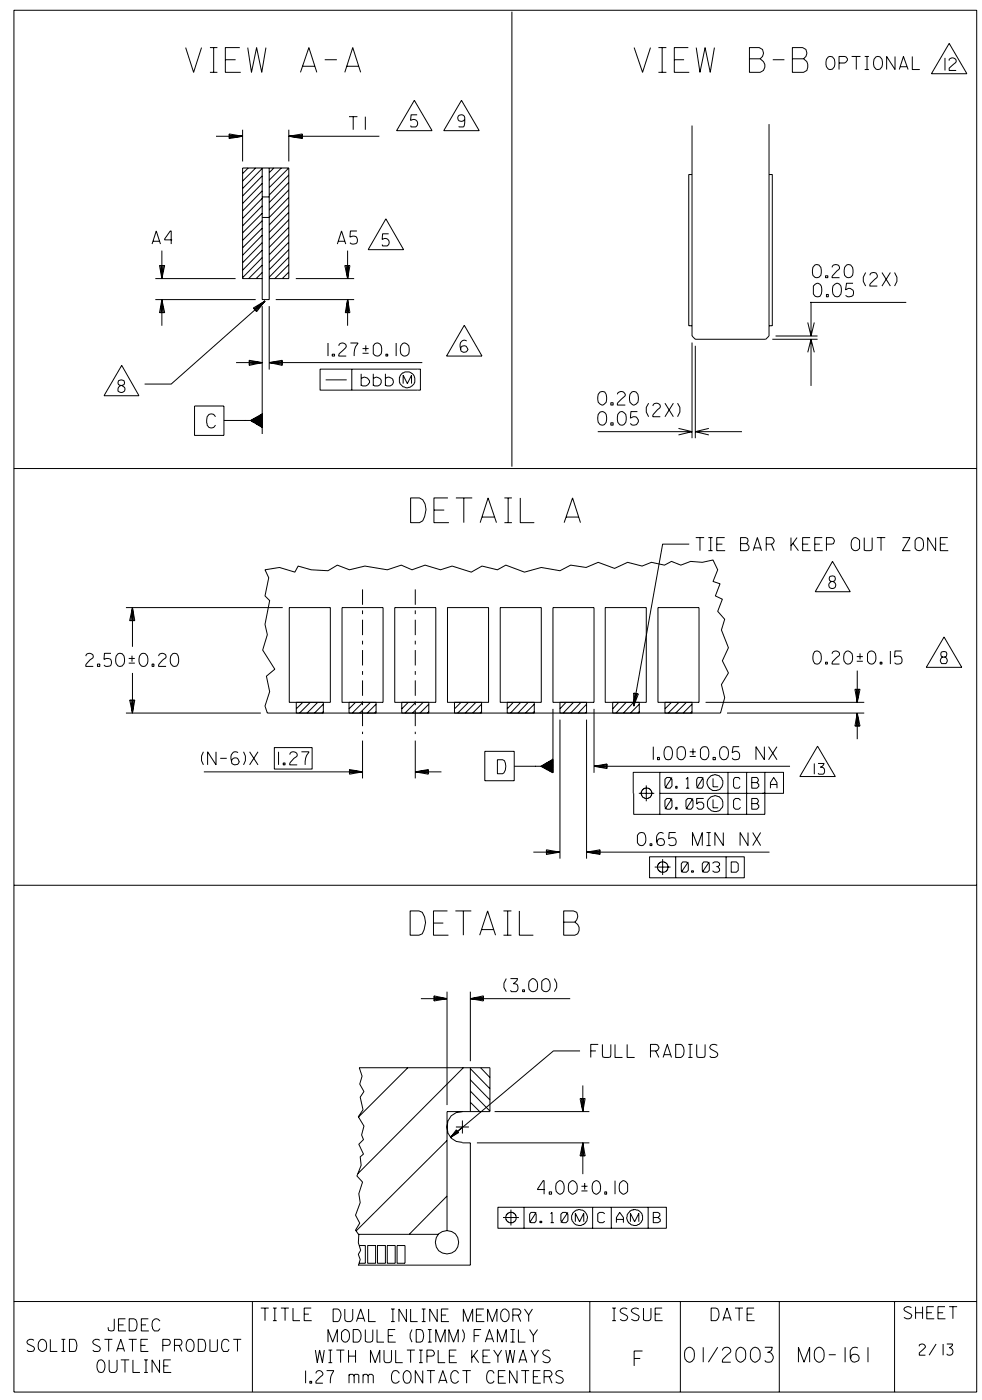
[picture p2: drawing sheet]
<svg xmlns="http://www.w3.org/2000/svg" width="178mm" height="254mm" viewBox="0 0 178 254" stroke-linecap="round" stroke-linejoin="round" font-family="sans-serif">
<g fill="none" stroke="#000" stroke-width=".18">
<path d="M2.5 1.9h174.7v250.7h-174.7zM33.7 8.6l1.4 4.5 1.5-4.5M38.1 13.1h1.3M38.1 8.6h1.3M38.8 8.6v4.5M40.9 10.8h1.8M43.5 8.6h-2.6v4.5h2.8M44.9 8.6l.7 4.5 1-4.5 .9 4.5 .7-4.5M54.5 13.1l1.5-4.5 1.5 4.5M54.8 12h2.3M58.9 10.8h2.2M62.6 13.1l1.4-4.5 1.4 4.5"/>
<path d="M62.9 12h2.2M75.2 18.2l3.2 5.5h-6.4zM83.7 18.2l3.2 5.5h-6.4zM92.9 2.1v82.6M115 8.6l1.6 4.5 1.4-4.5M119.5 13.1h1.4M119.5 8.6h1.4M120.1 8.6v4.5M122.3 10.8h1.8M124.9 8.6h-2.6v4.5h2.7M126.3 8.6l.7 4.5 .9-4.5 .9 4.5 .8-4.5M136 10.7h1.9a1.38 1.38 0 0 1 .6 2.1l-.6 .3h-1.9v-4.5h1.7l.6 .4a1.23 1.23 0 0 1-.4 1.7"/>
<path d="M140.2 10.8h2.1M143.7 10.7h2.1a1.54 1.54 0 0 1 .6 2.1l-.6 .3h-2.1v-4.5h1.9l.6 .4a1.23 1.23 0 0 1-.4 1.7M150.3 10.3l.4-.1a1.1 1.1 0 0 1 .8 1.5l-.1 .4-.4 .4-.5 .1a1.43 1.43 0 0 1-.2-2.3zM152.2 11.4h1l.5-.5v-.2l-.2-.4-.3-.1h-1v2.4M154.5 10.2h1.6M155.3 10.2v2.4M156.9 10.2h.7M156.9 12.6h.7M157.3 10.2v2.4M158.9 10.3l.4-.1a1.1 1.1 0 0 1 .8 1.5l-.1 .4-.3 .4-.5 .1a1.43 1.43 0 0 1-.3-2.3zM162.4 10.2v2.4l-1.5-2.4v2.4M163.1 12.6l.8-2.4 .8 2.4"/>
<path d="M163.3 12.1h1.2M165.5 10.2v2.4h1.4M171.4 10.5v2.3M172.2 7.9l3.2 5.5h-6.4zM172.2 11a.6 .6 0 0 1 .9-.4l.3 .2 .1 .4-1.3 1.2v.4h1.3M39.2 24.7h4.8M41.6 24.3l2.4 .4-2.4 .4zM41.6 24.6l2.4 .1M44 23.5v5.8M44 24.7l-2.4 .3M45 30.5l-1 1M46.4 30.5l-2.4 2.4"/>
<path d="M47.6 35.7h1.2M47.6 30.5v23.9h1.2v-23.9M47.6 30.6l-3.6 3.6M47.6 31.9l-3.6 3.7M47.6 33.3l-3.6 3.6M47.6 34.6l-3.6 3.7M47.6 36l-3.6 3.6M47.6 37.3l-3.6 3.7M47.6 38.7l-3.6 3.5M49.7 30.5l-.9 .8M51 30.5l-2.2 2.2M52.4 35.8l-3.6 3.7h-1.2"/>
<path d="M52.4 30.5h-8.4v20h3.6M52.4 23.5v5.8M52.4 30.5v20h-3.6M52.4 30.5l-3.6 3.5M52.4 31.8l-3.6 3.6M52.4 33.1l-3.6 3.6M52.4 34.5l-3.6 3.6M52.4 37.2l-3.6 3.6M52.4 38.5l-3.6 3.7M52.4 39.9l-3.6 3.6M52.4 24.7h16.4M52.4 24.7l2.4-.4v.8z"/>
<path d="M52.4 24.7l2.4 .3M54.8 24.6l-2.4 .1M63.3 21.2h1.5M64.1 21.2v2.3M66.3 21.2v2.3M70 39.7l3.2 5.6h-6.4zM75.7 20.8h-1.1l-.1 1a.78 .78 0 0 1 1.3 .5l-.1 .5-.3 .2h-.8l-.1-.2M84.3 21.7a.65 .65 0 0 1-1 .2 .65 .65 0 0 1 0-1 .68 .68 0 0 1 1 .4v1l-.2 .6h-.9M125.5 31.7h-.5v27.4h.5M139.5 31.7h.6v27.4h-.6M139.5 22.5v38.5l-.6 .6h-12.8l-.6-.6v-38.2M27.6 44.3l.7-2.4 .8 2.4"/>
<path d="M27.8 43.8h1.1M28.2 54.4h18.2M28.2 50.5h14.5M28.9 48.2h1l-.5 2.3zM29.2 48.2l.2 2.3M29.4 45.5v5M29.4 54.4v4.7M29.4 54.4l.5 2.3h-1zM29.4 54.4l.2 2.3M29.4 54.4l-.2 2.3M29.6 48.2l-.2 2.3M31.2 43.5h-1.3l1-1.6h.2v2.4"/>
<path d="M46 55.9l2.1-1.3-1.5 2zM47.6 55.5v23.2M47.6 40l-3.6 3.6M47.6 41.4l-3.6 3.6M47.6 42.7l-3.6 3.6M47.6 44l-3.6 3.7M47.6 45.4l-3.6 3.6M47.6 46.7l-3.6 3.7M47.6 48.1l-2.5 2.4M47.6 49.4l-1.1 1.1M48.1 54.6l-17 15.1h-4.9M48.1 54.6l-1.7 1.8"/>
<path d="M48.1 54.6l-1.9 1.6M48.1 54.6l-2 1.4M48.8 55.5v11.6M50 54.4h14.2M52.4 41.2l-3.6 3.7M52.4 42.6l-3.6 3.6M52.4 43.9l-3.6 3.7M52.4 45.3l-3.6 3.6M52.4 46.7l-3.6 3.6M52.4 48l-2.5 2.5M52.4 49.4l-1.2 1.1M53.7 50.5h10.5"/>
<path d="M61.2 44.3l.8-2.4 .7 2.4M61.4 43.8h1.2M62.6 48.2h.9l-.4 2.3zM62.8 48.2l.3 2.3M63.1 45.5v5M63.1 54.4v4.7M63.1 54.4l.4 2.3h-.9zM63.1 54.4l.1 2.3M63.1 54.4l-.3 2.3M63.2 48.2l-.1 2.3M64.8 41.9h-1.2l-.1 1.1 .5-.2a.76 .76 0 0 1 .8 1.1 .76 .76 0 0 1-1.3 .1M70.5 42.4h-1.1l-.1 1a.78 .78 0 0 1 1.3 .5l-.1 .5-.2 .2h-.9l-.1-.2"/>
<path d="M84.2 59l3.2 5.6h-6.4zM146.5 58.5l.6 2.5 .6-2.5M147 54.9h17.4M147.1 54.8v6.2M147.8 48.1l.4-.1a1.1 1.1 0 0 1 .8 1.4l-.1 .6a.82 .82 0 0 1-1.4 0 1.91 1.91 0 0 1 .3-1.9zM147.9 51.6l.5-.2a1.14 1.14 0 0 1 .7 1.4l-.1 .5-.3 .5h-.8l-.3-.5v-1.4zM149.8 50h.4v.4h-.4zM149.9 53.4h.4v.4h-.4zM150.9 48.5a.66 .66 0 0 1 .9-.5 .66 .66 0 0 1 .4 .9l-1.2 1.1-.1 .4h1.4M151.1 51.9l.4-.3 .5-.2a1.43 1.43 0 0 1 0 2.4h-.2a1.1 1.1 0 0 1-.8-1.4zM153.6 48.1l.4-.1a1.1 1.1 0 0 1 .8 1.4l-.1 .6a.82 .82 0 0 1-1.5 0 1.91 1.91 0 0 1 .4-1.9zM154.8 51.4h-1.2l-.2 1.2 .5-.3h.3l.6 .4a.79 .79 0 0 1-.7 1.1l-.7-.2"/>
<path d="M157 49.4l-.4 .9v.8l.4 .8M157.8 50a.67 .67 0 0 1 .9-.5 .67 .67 0 0 1 .4 .9l-1.2 1.1-.1 .4h1.4M160 49.4l1.5 2.5M161.5 49.4l-1.5 2.5M162.3 49.4l.4 .9v.8l-.4 .8M21.9 69.9a.81 .81 0 0 0-.5 1.1 .69 .69 0 0 0 .9 .1 .69 .69 0 0 0 .3-.8l-.5-.4a.57 .57 0 0 1-.7-.5l.1-.3a.67 .67 0 0 1 1.1 .3l-.1 .4-.4 .1M22.1 66.3l3.1 5.5h-6.3zM35.3 73.7h5.3v5.3h-5.3zM39.1 75.6l-.3-.4h-.9a1.77 1.77 0 0 0 0 2.4h.9l.3-.5M40.6 76.3h4.9M42.8 65.8h4.8M45.2 65.4l2.4 .4-2.4 .5z"/>
<path d="M45.2 65.6l2.4 .2M45.5 76.3l2.1 1.3M45.5 76.4l.3 .1M45.6 76.2l.4 .4M45.7 76.1l.8 .8M45.7 76.2l.5 .5M45.8 76.1l.8 .9M45.9 76.1l1 1M46 76l1.3 1.4M46 75.9l1.6 1.5M46.2 75.9l1.4 1.4M46.3 75.9l1.3 1.2"/>
<path d="M46.5 75.8l1.1 1.1M46.6 75.6l1 1M46.8 75.5l.8 .8M46.9 75.5l.7 .7M47.1 75.4l.5 .5M47.2 75.3l.4 .4M47.3 75.3l.3 .2M47.5 75.2l.1 .1M47.6 75.4l-.2-.2 .2 .2M47.6 75.8l-.5-.4 .5 .5M47.6 76l-.6-.6 .6 .7M47.6 76.4l-.9-.8 .9 .9"/>
<path d="M47.6 76.7l-1-1 1 1.1M47.6 77l-1.2-1.2 1.2 1.2M47.6 65.8l-2.4 .2M47.7 75.1l-2.2 1.2M48.8 65.8h27.8M48.8 65.8l2.4-.4v.9zM48.8 65.8l2.4 .2M51.2 65.6l-2.4 .2M58.1 67h18.2v3.8h-18.2zM59.1 68.9h3.8M59.5 62.2v2.4M60.3 64.3h.4v.3h-.4z"/>
<path d="M61.5 62.7a.66 .66 0 0 1 .8-.5 .66 .66 0 0 1 .4 .9l-1.2 1.1v.4h1.3M63.6 62.2h1.3a3.1 3.1 0 0 0-.7 2.4M63.8 67v3.8M65.5 68.7l.6-.3a.97 .97 0 0 1 .9 1l-.6 .6h-.6l-.3-.2M65.5 67.8v2.2M65.8 63.2h1.1M65.8 64.1h1.1M66.4 62.7v1.1M67.7 68.7a.83 .83 0 0 1 1.3 .1 .83 .83 0 0 1-.4 1.2h-.6l-.3-.2M67.7 67.8v2.2M68.1 62.3a.77 .77 0 0 1 1.1 .4 1.72 1.72 0 0 1-.4 1.8 .84 .84 0 0 1-1.1-.3v-1.5zM69.9 68.7a.83 .83 0 0 1 1.3 .1 .83 .83 0 0 1-.4 1.2h-.6l-.3-.2"/>
<path d="M69.9 67.8v2.2M70 64.3h.3v.3h-.3zM71.9 62.2v2.4M73.1 62.3l.2-.1a1.07 1.07 0 0 1 .9 1.5v.5a.82 .82 0 0 1-1.5 0 1.91 1.91 0 0 1 .4-1.9zM73.1 69.6v-1.5l.8 1.5 .8-1.5v1.5M84.7 61.9l-.4-.2a1.15 1.15 0 0 0-.9 1.1 1.15 1.15 0 0 0 .7 1.1l.5-.1 .3-.4a.72 .72 0 0 0-.5-.6 .72 .72 0 0 0-.8 .2v.4M108.4 78.3h17.1M108.9 71.1l.5-.1a1.14 1.14 0 0 1 .7 1.5 1 1 0 0 1-.9 1 1.1 1.1 0 0 1-.8-1.4l.1-.6zM108.9 74.8a.77 .77 0 0 1 1.1 .4 1.91 1.91 0 0 1-.4 1.8l-.4 .1a1.1 1.1 0 0 1-.8-1.4l.1-.5zM110.8 73.1h.4v.4h-.4zM110.8 76.7h.4v.4h-.4zM112 71.5a.7 .7 0 0 1 .8-.5 .7 .7 0 0 1 .6 .9l-1.3 1.2-.1 .4h1.4"/>
<path d="M112.4 74.8l.3-.1a1.07 1.07 0 0 1 .9 1.4l-.1 .5-.3 .4-.5 .1a1.53 1.53 0 0 1-.3-2.3zM114.6 71.1l.4-.1a1.1 1.1 0 0 1 .8 1.5 .97 .97 0 0 1-.9 1 1.53 1.53 0 0 1-.3-2.4zM115.6 74.7h-1.1l-.1 1.2 .5-.3h.3l.3 .1 .3 .5v.3l-.3 .5a.79 .79 0 0 1-1.1-.2M117.7 73.2l-.5 .7v.9l.5 .8M118.4 73.7a.66 .66 0 0 1 .8-.5 .66 .66 0 0 1 .5 .8l-1.2 1.2-.1 .4h1.4M120.6 73.2l1.6 2.4M122.2 73.2l-1.6 2.4M122.9 73.2l.4 .7v.9l-.4 .8M123.1 77.7l2.4 .6-2.4 .6M125.5 62.1v17.4M126.1 78.3h8.5M126.1 62.7v16.8"/>
<path d="M128.6 77.7l-2.5 .6 2.5 .6M140.1 61.6h8.2M140.7 61h7.6M146.5 63.9l.6-2.3 .6 2.3M147.1 61.6v8.4M2.5 85h174.7M74.5 90.3h1.6l.6 .4a3.3 3.3 0 0 1 0 3.8l-.6 .3h-1.6zM78.7 92.5h1.9M81.3 90.3h-2.6v4.5h2.7M82.7 90.3h3M84.1 90.3v4.5M87.1 94.8l1.4-4.5 1.6 4.5"/>
<path d="M87.4 93.8h2.2M91.5 90.3h1.4M91.5 94.8h1.4M92.2 90.3v4.5M94.4 90.3v4.5h2.5M102.3 94.8l1.6-4.5 1.4 4.5M102.7 93.8h2.3M125 98.7h-4.8l-5.2 29.4M126.2 97.5h1.5M127 97.5v2.4M128.5 97.5h.8M128.5 99.9h.8"/>
<path d="M128.9 97.5v2.4M130 98.7h1M131.5 97.5h-1.5v2.4h1.6M134.4 98.6h1.1a.68 .68 0 0 1 .4 .7 .68 .68 0 0 1-.4 .6h-1.1v-2.4h.9l.3 .2a.77 .77 0 0 1-.1 .9M136.6 99.9l.8-2.4 .8 2.4M136.8 99.4h1.2M139 98.7l1.2-.1 .2-.4-.2-.6-1.2-.1v2.4M139.9 98.7l.5 1.2M143.5 97.5v2.4M143.8 98.6l1.1 1.3M144.6 97.5l-1.1 1.6M145.6 98.7h1"/>
<path d="M147 97.5h-1.4v2.4h1.5M147.8 98.7h.9M149.2 97.5h-1.4v2.4h1.5M149.9 98.7l1.3-.1 .2-.6-.3-.4-1.2-.1v2.4M154.8 97.6l.5-.1 .6 .5v1.5a.82 .82 0 0 1-1.4 0 1.91 1.91 0 0 1 .3-1.9zM156.8 97.5v2.3l.3 .1 1-.1 .1-2.3M159.1 97.5h1.5M159.8 97.5v2.4M163.7 97.5h1.4l-1.4 2.4h1.5M166.4 97.6a.77 .77 0 0 1 1.1 .4 1.72 1.72 0 0 1-.4 1.8 .84 .84 0 0 1-1.1-.3v-1.5zM169.7 97.5v2.4l-1.4-2.4v2.4M170.6 98.7h.9"/>
<path d="M171.9 97.5h-1.3v2.4h1.4M15.6 119a.66 .66 0 0 1 .8-.5 .66 .66 0 0 1 .4 .9l-.5 .3-.7 .8v.4h1.3M20.1 118.5h-1.1l-.1 1.1a.84 .84 0 0 1 1.3 .5l-.1 .5a.92 .92 0 0 1-1.2 0M21.4 118.6l.4-.1a1.1 1.1 0 0 1 .8 1.5l-.1 .4-.3 .4-.5 .1a1.43 1.43 0 0 1-.3-2.3zM22.8 110.2h28.5M23.4 119.5h1.1M23.9 119v1.1M24 110.2v7.1M24 110.2l.5 2.4h-1zM24 110.2l.2 2.4M24 110.2l-.2 2.4M25.6 118.6l.5-.1a1.37 1.37 0 0 1 0 2.4h-.2a1.43 1.43 0 0 1-.3-2.3z"/>
<path d="M28.8 119a.66 .66 0 0 1 .8-.5 .66 .66 0 0 1 .4 .9l-.5 .3-.6 .8-.1 .4h1.3M31.3 118.6l.4-.1a1.14 1.14 0 0 1 .7 1.5l-.3 .8-.5 .1a1.43 1.43 0 0 1-.3-2.3zM48.1 103.4l2.6-.4 2.8 .8 .6-1.1 2.4 .7 3 .1 1.7-1 2.2 .9 2.8-.7 4.1 .7 2.5-.9 1.9 .9 2.4-.9 2.8 .9 2.1-.7 3.5 1.1 1.9-1.1 2.8 .7 1.6-.9 3.4 1.3 3-.8 3.4 .5 1.9-1 2.8 .5 2.2-1 3 1.1 2.4-1.1 2.6 .7 1.7-.7 2.4 .5 1.2-.6 1.7 .6 1.8-.6 2.1 .1 2-.4 .8 1.8-.8 2.1 1.2 .4-.8 2.2 1.2 .6-.8 2.2 1.3 1.5-.6 1.9 1.3 3.2-1.2 2.4 1.2 2.2-1.3 2.1 .6 2.4-.8 2.8h-82.2l-.4-1.3 .8-2.6-.6-2.8 1.6-1.3-2.2-3.5 .8-2.8-.4-1.8 .8-4.3-.8-.9 .7-3.3zM52.5 110.2h7.4v17.2h-7.4zM62 110.2h7.5v17.2h-7.5zM71.6 110.2h7.5v17.2h-7.5zM81.2 110.2h7.4v17.2h-7.4zM90.7 110.2h7.5v17.2h-7.5zM100.3 110.2h7.5v17.2h-7.5zM109.8 110.2h7.4v17.2h-7.4zM119.4 110.2h7.4v17.2h-7.4zM147.8 118.2a.77 .77 0 0 1 1.1 .4 1.48 1.48 0 0 1-.6 1.9h-.1a1.1 1.1 0 0 1-.7-1.4l.1-.5z"/>
<path d="M150.9 105.5a.65 .65 0 0 0-.4 1 .65 .65 0 0 0 1 0 .65 .65 0 0 0-.4-1 .54 .54 0 0 1-.6-.3 .54 .54 0 0 1 .1-.6h.8l.1 .3a.46 .46 0 0 1-.4 .6M150.9 118.6a.66 .66 0 0 1 .9-.5 .66 .66 0 0 1 .4 .9l-1.2 1.1-.1 .4h1.4M151 101.9l3.2 5.5h-6.3zM153.5 118.2l.2-.1a1.07 1.07 0 0 1 1 1.4l-.1 .5-.4 .4-.5 .1a1.43 1.43 0 0 1-.2-2.3zM155.4 119.1h1.1M155.4 120h1.1M156 118.5v1.1M157.7 118.2a.77 .77 0 0 1 1.1 .4 1.48 1.48 0 0 1-.6 1.9l-.5-.1-.3-.4v-1.4zM161.5 118.1v2.4M163.6 118.1h-1.2l-.1 1.1a.84 .84 0 0 1 1.3 .4v.6a.92 .92 0 0 1-1.3 0M171.1 119.2a.68 .68 0 0 0-.5 .5 .68 .68 0 0 0 .2 .7h.8a.67 .67 0 0 0 .2-.8 .67 .67 0 0 0-.7-.4l-.3-.2v-.6a.72 .72 0 0 1 .9 0v.6l-.3 .2M171.3 115.6l3.2 5.5h-6.5z"/>
<path d="M17.7 120.5h.4v.4h-.4zM22.8 129.4h24.5M23.4 120.3h1.1M23.5 127h1l-.5 2.4zM23.8 127l.2 2.4M24 122.1v7.3M24.2 127l-.2 2.4M27.6 120.5h.3v.4h-.3zM36.9 136.4l-.3 .8v.8l.3 .8M39.2 136.4v2.4l-1.5-2.4v2.4M39.9 137.6h1.2M43.2 136.6a.72 .72 0 0 0-.9-.1 1.35 1.35 0 0 0-.3 1.5l.1 .5 .2 .2h.8a.69 .69 0 0 0-.1-1.2 .69 .69 0 0 0-1 .7"/>
<path d="M44.2 136.4l.3 .8v.8l-.3 .8M45.3 136.4l1.5 2.4M46.8 136.4l-1.5 2.4M49.8 135.6h6.8v3.9h-6.8zM50.5 136.4v2.4M51.4 138.4h.3v.4h-.3zM52.6 136.9a.66 .66 0 0 1 .8-.5 .66 .66 0 0 1 .4 .8l-.5 .4-.7 .7v.5h1.3M53.7 127.4h5v2h-5zM54.7 136.4h1.3a3.1 3.1 0 0 0-.6 2.4M54.9 127.4l-1.2 1.2M56.3 127.4l-2 2M57.6 127.4l-1.9 2"/>
<path d="M58.7 127.8l-1.6 1.6M58.7 129.1l-.3 .3M63.3 127.4h4.9v2h-4.9zM63.4 139.6l2.4 .4-2.4 .5zM63.4 139.8l2.4 .2M64.5 127.4l-1.2 1.2M65.8 134.4v6.8M65.9 127.4l-2 2M67.2 127.4l-1.9 2M68.2 127.8l-1.6 1.6M68.2 129.1l-.2 .3M72.9 127.4h4.9v2h-4.9z"/>
<path d="M74.1 127.4l-1.2 1.2M75.3 134.4v6.8M75.4 127.4l-1.9 2M76.8 127.4l-2 2M77.7 139.8l-2.4 .2M77.8 127.8l-1.6 1.6M77.8 129.1l-.3 .3M82.5 127.4h4.9v2h-4.9zM83.6 127.4l-1.1 1.2M85 127.4l-2 2M86.3 127.4l-1.9 2M87.4 127.8l-1.6 1.6"/>
<path d="M87.4 129.1l-.3 .3M88 136.3h5.3v5.3h-5.3zM90.2 137.8h1l.3 .2a1.96 1.96 0 0 1-.3 2.4h-1zM92 127.4h4.9v2h-4.9zM93.1 127.4l-1.1 1.2M93.3 139h4.8M94.5 127.4l-1.9 2M95.8 127.4l-1.8 2M96.9 127.8l-1.6 1.6M96.9 129.1l-.2 .3M98.2 139h.1M98.2 138.9l.3 .3"/>
<path d="M98.3 138.9l.3 .4M98.4 138.9l.5 .5M98.5 138.9l.8 .8M98.5 138.8l1.1 1M98.6 138.7l1.4 1.3M98.6 138.8l1.2 1.2M98.7 138.7l1.5 1.5M98.8 138.6l1.5 1.4M98.8 138.7l1.5 1.4M98.9 138.6l1.4 1.4M99 138.5l1.3 1.4M99.1 138.4l1.2 1.2"/>
<path d="M99.2 138.3l1.1 1.1M99.2 138.4l1.1 1.1M99.3 138.3l1 1M99.4 138.3l.9 .9M99.6 138.2l.7 .7M99.7 138.1l.6 .6M99.8 138.1l.5 .4M100 137.9l.3 .4M100.1 137.8l.2 .2M100.2 137.8l-2.1 1.2M100.2 137.8l.1 .1M100.3 128.6v11.6l-2.2-1.2"/>
<path d="M100.3 138.1l-.2-.2 .2 .3M100.3 138.3l-.4-.3 .4 .4M100.3 138.8l-.7-.6 .7 .7M100.3 139l-.8-.7 .8 .8M100.3 139.7l-1.3-1.2 1.3 1.3M101.6 127.4h4.8v2h-4.8zM101.6 130.6v25.2M102.7 127.4l-1.1 1.2M104 127.4l-1.8 2M105.4 127.4l-1.9 2M106.4 130.6v25.2M106.4 127.8l-1.5 1.6"/>
<path d="M106.4 129.1l-.2 .3M107.8 128.6v11.6M107.8 139h35.5M107.8 139l2.3-.4v.8zM107.8 139l2.3 .2M110.1 138.8l-2.3 .2M111.2 127.4h4.8v2h-4.8zM112.3 127.4l-1.1 1.2M113.6 127.4l-1.9 2M115 125.7l.8 .2-.8 2.2zM115 127.4l-1.9 2M115.2 125.7l-.2 2.4"/>
<path d="M115.4 125.8l-.4 2.3M115.6 125.8l-.6 2.3M116 127.8l-1.6 1.6M116 129.1l-.3 .3M118.5 135.5v2.3M119.3 137.4h.3v.4h-.3zM120.6 127.4h4.9v2h-4.9zM120.8 135.6l.5-.1a1.1 1.1 0 0 1 .7 1.3l-.1 .5-.2 .5h-.6a1.14 1.14 0 0 1-.6-1.4zM121.8 127.4l-1.2 1.2M123.2 135.6l.5-.1a1.1 1.1 0 0 1 .7 1.3l-.1 .5-.4 .5h-.7l-.4-.5v-1.3zM123.2 127.4l-2 2M124.5 127.4l-1.9 2"/>
<path d="M125.1 136.4h1.1M125.1 137.2h1.1M125.5 127.8l-1.6 1.6M125.5 129.1l-.2 .3M125.7 135.8v1.2M127.4 135.6l.5-.1a1.1 1.1 0 0 1 .7 1.3l-.1 .5-.3 .5h-.8l-.3-.5v-1.3zM128 127.4h28.8M129.4 137.4h.4v.4h-.4zM131 135.6l.4-.1a1.06 1.06 0 0 1 .8 1.3l-.1 .5-.4 .5h-.5a1.46 1.46 0 0 1-.2-2.2zM131.9 129.4h24.9M134.1 135.5h-1.1l-.2 1.1 .5-.3a.76 .76 0 0 1 .8 1.1 .76 .76 0 0 1-1.3 .1M138.7 135.5v2.3l-1.6-2.3v2.3"/>
<path d="M139.4 135.5l1.6 2.3M141 135.5l-1.6 2.3M147.7 138.5v2M148.3 135.4l3.2 5.5h-6.4zM148.4 138.5h1.1l-.2 .4-.5 .3a.7 .7 0 0 1 .8 .4 .7 .7 0 0 1-.3 .9h-.7l-.2-.2M149.8 120.1h.3v.4h-.3zM155.1 125.1h.9l-.5 2.3zM155.3 125.1l.2 2.3M155.5 121.7v5.7M155.5 129.4v4.7M155.5 129.4l.5 2.3h-.9zM155.5 129.4l.3 2.3"/>
<path d="M155.5 129.4l-.2 2.3M155.8 125.1l-.3 2.3M159.7 120.1h.3v.4h-.3zM37 140h28.8M65.8 140l-2.4 .2M75.3 140h4.8M75.3 140l2.4-.4v.9zM75.3 140l2.4 .2M96.8 154.6h4.8M99.1 154.2l2.5 .4-2.5 .4zM99.1 154.4l2.5 .2M101.6 154.6l-2.5 .2"/>
<path d="M106.4 154.6h33.2M106.4 154.6l2.5-.4v.8zM106.4 154.6l2.5 .3M108.9 154.4l-2.5 .2M114.9 143.9v-3.8h27.2v3.8h-22.4M115.9 143.9h2.8M116 151.1l.5-.1a1.14 1.14 0 0 1 .7 1.5l-.1 .4-.4 .4h-.7l-.4-.4v-1.3zM116.6 143.3l.3-.3 .4-.1 .5 .2 .3 .2 .2 .4v.4l-.4 .6-.3 .2h-.6l-.4-.3-.3-.5v-.4zM117.2 142.5v2.9M117.8 155.4h17.2v3.9h-17.2zM117.9 153.1h.4v.3h-.4zM118.8 157.3h2.9"/>
<path d="M119.5 156.7v-.1a.83 .83 0 0 1 1.1-.2l.1 .1a.82 .82 0 0 1 .5 .9l-.3 .7-.3 .1h-.7l-.5-.4-.1-.2v-.5zM119.7 140.1v7.6M120.2 155.9v2.9M120.4 151.2l-.4-.2-.5 .1a1.54 1.54 0 0 0 0 2.2h.8a.69 .69 0 0 0-.1-1.1 .69 .69 0 0 0-1 .6M120.6 141.4l.4-.3h.6l.3 .3v1.2l-.3 .4h-.6l-.4-.4zM120.6 145.2l.4-.3h.6l.3 .3v1.2l-.3 .4h-.6l-.4-.4zM121.9 141.1l-1.3 1.9M121.9 144.9l-1.3 1.9M122.6 142.7h.2v.3h-.2zM122.6 146.5h.2v.3h-.2zM122.6 151h-1.2l-.1 1.1 .5-.1a.75 .75 0 0 1 .8 1 .75 .75 0 0 1-1.3 .2M122.6 155.4v3.9"/>
<path d="M123.9 156.4h.6l.4 .3v1.2l-.4 .3h-.6l-.3-.3v-1.2zM124.4 141.4l.4-.3v1.9M124.4 143h.6M124.8 144.9h.6l.3 .3v1.2l-.3 .4h-.6l-.4-.4v-1.2zM124.9 156.4l-1.3 1.8M125.5 158h.3v.2h-.3zM125.6 153.4v-2.4l1 2.4 .8-2.4v2.4M125.7 144.9l-1.3 1.9M126.6 141.1h.7l.3 .3v1.2l-.3 .4h-.7l-.2-.4v-1.2zM127.6 141.1l-1.2 1.9M127.7 156.4h.6l.4 .3v1.2l-.4 .3h-.6l-.3-.3v-1.2zM127.7 144.9h-1.3v1l.3-.4h.6l.4 .4v.6l-.4 .3h-.6l-.3-.3"/>
<path d="M128.2 153.4h.7M128.2 151h.7M128.6 151v2.4M128.7 156.4l-1.3 1.8M129.3 156.6l.3-.2h.6l.3 .2v.4l-.3 .2 .3 .4v.4l-.3 .2h-.6l-.3-.2M129.4 141.2v1.5h.9M129.4 145v1.6h.9M129.9 157.2h.3M131.2 151v2.4l-1.5-2.4v2.4M131.7 155.4v3.9M132.1 140.1v7.6M132.7 156.4h.9l.3 .3v1.2l-.3 .3h-.9z"/>
<path d="M134.3 141.4l-.3-.3h-.7l-.2 .3v1.3l.2 .3h.7l.3-.3M134.4 145.2l-.4-.3h-.6l-.3 .3v1.3l.3 .3h.6l.4-.3M135.5 140.1v7.6M135.7 151v2.4l-1.4-2.4v2.4M136.4 141.1h.9l.3 .3v.2l-.3 .4 .4 .3v.4l-.4 .3h-.9zM136.4 144.9h.9l.3 .3v.3l-.3 .3 .4 .3v.4l-.4 .3h-.9zM136.4 142h.9M136.4 145.8h.9M136.6 151l1.4 2.4M138 151l-1.4 2.4M138.8 140.1v7.6h-23.8v-3.8M139.8 143v-1l.6-.9 .6 .9v1"/>
<path d="M139.8 142.3h1.2M2.5 160.6h174.7M74.4 165.3h1.6l.6 .2a3.5 3.5 0 0 1 0 3.9l-.6 .3h-1.6zM78.6 167.5h1.8M81.1 179.9v20.6M81.2 165.3h-2.6v4.4h2.8M82.6 165.3h2.9M84.1 165.3v4.4M85.3 179.9v12.6M87 169.7l1.5-4.4 1.4 4.4M87.4 168.7h2.2M91.3 165.3h1.5"/>
<path d="M91.3 169.7h1.5M91.8 177.5l-.4 .9v.8l.4 .7M92.1 165.3v4.4M92.6 177.5h1.3l-.1 .4-.7 .6a.77 .77 0 0 1 .9 .5 .77 .77 0 0 1-.4 .9h-.8l-.2-.2M94.2 165.3v4.4h2.6M94.8 179.6h.4v.3h-.4zM96.3 177.7l.3-.2a1.07 1.07 0 0 1 .9 1.5l-.1 .5a.82 .82 0 0 1-1.4 0 1.72 1.72 0 0 1 .3-1.8zM98.6 177.7l.4-.2a1.3 1.3 0 0 1 .9 1.1 1.3 1.3 0 0 1-.5 1.2 .84 .84 0 0 1-1.1-.3v-1.4zM100.6 177.5l.4 .9v.8l-.4 .7M102.3 167.3h2a1.29 1.29 0 0 1 .8 1.2 1.29 1.29 0 0 1-.8 1.2h-2v-4.4h1.7l.6 .2a1.41 1.41 0 0 1-.3 1.8M74 193.7l-9 9M76.4 181.2h4.7"/>
<path d="M78.7 180.7l2.4 .5-2.4 .4zM78.7 180.9l2.4 .3M81.1 181.2l-2.4 .2M84.1 193.7l-19.2 19.2M85.3 193.7v8M85.3 181.2h18.1M85.3 193.9l3.6 3.6M85.3 195.9l3.6 3.7M85.3 198l3.6 3.6M85.3 200l1.7 1.7M85.3 181.2l2.4-.5v.9zM85.3 181.2l2.4 .2"/>
<path d="M87.2 193.7l1.7 1.8M87.7 180.9l-2.4 .3M105.2 190.7h-4.8l-18.6 15.6 2.1-1.8M105.2 199.3h1l-.5 2.4zM105.5 199.3l.2 2.4M105.7 196.9v4.8M105.9 199.3l-.2 2.4M107.2 190.7h.9M108.5 189.5h-1.3v2.4M109.3 189.5v1.9l.1 .4 .3 .1 1-.1 .1-2.3M111.6 189.5v2.4h1.3M113.8 189.5v2.4h1.3"/>
<path d="M118 190.7l1.3-.1 .2-.4-.2-.6-1.3-.1v2.4M118.9 190.7l.6 1.2M120.3 191.9l.8-2.4 .7 2.4M120.5 191.3h1.2M122.6 189.5h.9a1.48 1.48 0 0 1 0 2.4h-.9zM124.9 191.9h.7M124.9 189.5h.7M125.2 189.5v2.4M126.4 189.5v1.9l.1 .4 .3 .1 1-.1 .1-2.3M130.1 189.7a.81 .81 0 0 0-1.3 .4l.1 .2 1.1 .6 .2 .3-.2 .5-.3 .2h-.7l-.2-.3M81.1 206.9l-16.5 16.5M81.1 217l-6.9 6.9"/>
<path d="M82.7 204.5h2.4M82.8 205l.4 .5-1.4 .8zM83 205.1l-1.2 1.2M83 205.2l-1.2 1.1M83.1 205.3l-1.3 1M83.9 201.7a2.79 2.79 0 0 0-2.8 2.8 2.79 2.79 0 0 0 2.8 2.8M83.9 207.3h1.4v22.2h-20.2M83.9 203.3v2.4M86.5 207.3h20.4M89.7 201.7h17.2M90.3 219h30.6v3.8h-30.6zM92.7 219.5v2.8"/>
<path d="M95.1 219v3.8M96.3 220h.7l.3 .3v1.2l-.3 .3h-.7l-.2-.3v-1.2zM97.3 220l-1.2 1.8M98.9 215.8h-1.4l1-1.6h.2v2.5M99.6 216.2h.5v.5h-.5zM101.2 214.4l.3-.2a1.32 1.32 0 0 1 .8 2l-.3 .3-.3 .2a1.09 1.09 0 0 1-.9-1.5l.1-.5zM102.1 220h.6l.3 .3v1.2l-.3 .3h-.6l-.3-.3v-1.2zM103 220l-1.2 1.8M103.2 214.7l.6-.5a1.07 1.07 0 0 1 .9 1.4 .97 .97 0 0 1-.9 1.1 1.14 1.14 0 0 1-.7-1.5zM105.5 215.2h1.1M105.5 216.1h1.1M105.7 207.3v5.7"/>
<path d="M105.7 207.3l.5 2.4h-1zM105.7 207.3l.2 2.4M105.7 207.3l-.2 2.4M106.1 214.6v1.2M107.5 219v3.8M107.8 214.4l.3-.2a1.3 1.3 0 0 1 .9 1 1.3 1.3 0 0 1-.5 1.3l-.4 .2a1.14 1.14 0 0 1-.7-1.5l.1-.5zM109.7 216.2h.4v.5h-.4zM110.9 219v3.8M111.6 214.2v2.5M112.4 214.7l.6-.5h.2l.3 .2 .4 .4v1.4l-.7 .5a1.09 1.09 0 0 1-.9-1.5zM117.6 219v3.8M118.5 220h.9l.3 .2v.4l-.3 .3 .4 .3v.4l-.4 .2h-.9z"/>
<path d="M2.5 236.1h174.7M20.7 239.3l-.1 2.1h-.9l-.1-.6M22.8 239.3h-1.3v2.2h1.3M23.4 239.3h.9a1.32 1.32 0 0 1 .2 2.1l-1.1 .1zM26.9 239.3h-1.3v2.2h1.4M29 239.7l-.3-.3-.4-.1a1 1 0 0 0-.6 1.5v.2l.3 .5h.7l.3-.5M45.8 236.1v16.5M47.3 237.3h1.5M48.1 237.3v2.3M49.5 239.6h.7M49.5 237.3h.7M49.9 237.3v2.3"/>
<path d="M51 237.3h1.4M51.7 237.3v2.3M53.2 237.3v2.3h1.2M55.2 238.4h.8M56.5 237.3h-1.3v2.3h1.3M60.4 237.5h.9a1.4 1.4 0 0 1 0 2.3h-.9zM62.6 237.5v1.8v.3l.4 .2h.6l.4-.5v-1.8M64.7 239.8l.7-2.3 .8 2.3M64.9 239.2h1.1M65 223.9h14.6M65.2 226h1.1v3.2h-1.1M66.7 226h1.4v3.2h-1.4z"/>
<path d="M66.9 237.5v2.3h1.2M68.5 226h1.4v3.2h-1.4zM70.3 226h1.4v3.2h-1.4zM70.9 239.8h.7M70.9 237.5h.7M71.3 237.5v2.3M72 226h1.5v3.2h-1.5zM73.7 237.5v2.3l-1.3-2.3v2.3M74.5 237.5v2.3h1.3M76.5 239.8h.7M76.5 237.5h.7M76.9 237.5v2.3"/>
<path d="M79.3 237.5v2.3l-1.3-2.3v2.3M80.1 238.6h.8M81.1 223.3v-21.6h7.8v-8h-23.7l.5 1.5-.4 1.5 .7 1.3-.7 1.1 .6 2.2-.9 1.3 1 1.7-.4 1.6 .3 .9-.8 .8 .8 1.8-.6 .5 .2 1.5-.7 2 1 1.1-.7 2.1 .2 1.6-.8 2.3 .8 1.4-.8 1.3 .6 .8-.1 1.5 .4 1.3-.4 .8 .3 .9-.3 1.1M81.4 237.5h-1.3v2.3h1.3M84.1 239.8v-2.3l.8 2.3 .9-2.3v2.3M86.4 238.6h1M87.8 237.5h-1.4v2.3h1.5M88.5 239.8v-2.3l.8 2.3 .9-2.3v2.3M91.3 237.6l.2-.1a1.23 1.23 0 0 1 .9 1.1 1.23 1.23 0 0 1-.7 1.2h-.2a1.36 1.36 0 0 1-.2-2.2zM91.3 220.9h2.8M91.8 220.4l.2-.2a.73 .73 0 0 1 1-.2h.2l.4 .6v.6l-.1 .4-.5 .2h-.6l-.6-.4zM93 238.6l1.2-.1 .3-.3v-.3l-.3-.3-.2-.1h-1v2.3"/>
<path d="M94 238.6l.5 1.2M95.2 237.5l.7 1.1 .7-1.1M95.9 238.6v1.2M97.9 221.6h.4v.2h-.4zM99.9 220.2l.2-.2v1.8M99.9 221.8h.6M104.4 221.7v-1.6l.7 1.6 .8-1.6v1.6M107 236.1v16.5M109.7 220.2l-.3-.2h-.6l-.4 .2v1.4l.4 .2h.6l.3-.2M111.1 239.6h.6M111.1 237.3h.6M111.4 237.3v2.3"/>
<path d="M111.8 221.8v-.9l.6-.9 .7 .9v.9M111.8 221.2h1.3M113.8 237.5a.76 .76 0 0 0-1.3 .4l.2 .3 1 .5 .2 .4a.78 .78 0 0 1-1.4 .3M114.4 221.7v-1.6l.7 1.6 .8-1.6v1.6M115.9 237.5a.84 .84 0 0 0-1.4 .4l1.3 .8a.64 .64 0 0 1-.3 .9h-.5l-.5-.2M116.7 237.3v2.1l.4 .2h.6l.3-.2 .1-2.1M118.5 220.9h.9M118.9 238.4h.9M120.1 237.3h-1.2v2.3h1.3M123.4 236.1v16.5M129 237.3h.9a1.36 1.36 0 0 1 .5 1.7l-.5 .6h-.9zM131.1 239.6l.8-2.3 .8 2.3"/>
<path d="M131.3 239.1h1.1M133.3 237.3h1.5M134.1 237.3v2.3M135.5 238.4h1M136.8 237.3h-1.3v2.3h1.4M141.4 236.1v16.5M162.3 236.1v16.5M165.3 237.2a.87 .87 0 0 0-1.3 .4l.2 .2 1.1 .6 .1 .3-.1 .4-.4 .2h-.4l-.5-.3M166.1 237.1v2.2M166.1 238.2h1.3M167.4 237.1v2.2M168.1 238.2h1"/>
<path d="M169.4 237.1h-1.3v2.2h1.4M170.2 238.2h.9M171.4 237.1h-1.2v2.2h1.3M172.2 237.1h1.4M172.9 237.1v2.2M6.2 243.2a.76 .76 0 0 0-1.3 .4l.2 .2 1 .5 .2 .3-.2 .5-.4 .1h-.5l-.3-.3M7.4 243.1l.2-.1a1.17 1.17 0 0 1 .9 1 1.17 1.17 0 0 1-.7 1.2h-.2a1.27 1.27 0 0 1-.2-2.1zM9.1 243v2.2h1.3M11.2 245.2h.6M11.2 243h.6M11.5 243v2.2M12.6 243h.8a1.6 1.6 0 0 1 .3 2.1l-1.1 .1z"/>
<path d="M17.9 246.8l.4-.1a1.29 1.29 0 0 1 .1 2.3h-.1a1.1 1.1 0 0 1-.7-1.4zM18.1 243.2a.76 .76 0 0 0-1.3 .4l.2 .2 1 .5 .2 .3-.2 .5-.2 .1h-.7l-.3-.3M19 243h1.4M19.7 243v2.2M19.8 246.7v1.8l.1 .3 .2 .2h.7l.4-.5v-1.8M21.2 245.2l.7-2.2 .7 2.2M21.3 244.7h1.1M21.5 240.4h.9M21.9 246.7h1.5M22.7 246.7v2.3M23.4 243h1.4M24 243v2.2"/>
<path d="M24.1 246.7v2.3h1.3M25.6 244.1h.8M25.6 240.4h.9M26.1 246.7h.7M26.1 249h.7M26.5 246.7v2.3M26.8 243h-1.2v2.2h1.3M28.9 246.7v2.3l-1.3-2.3v2.3M29.5 244.1l1.2-.1 .2-.3-.2-.6-1.2-.1v2.2M29.7 247.8h.9M31 246.7h-1.3v2.3h1.4M31.7 244.1l1.1-.1 .2-.3-.2-.6-1.1-.1v2.2"/>
<path d="M32.5 244.1l.5 1.1M34.1 243.1l.3-.1a1.23 1.23 0 0 1 .8 1 1.23 1.23 0 0 1-.6 1.2h-.2a.96 .96 0 0 1-.6-1.3zM36 243h.7a1.36 1.36 0 0 1 .5 1.7l-.1 .4-1.1 .1zM38.1 243v2.1l.3 .1 1-.1v-2.1M41.6 243.4a.71 .71 0 0 0-1.1-.3 1.77 1.77 0 0 0 0 2.1h.8l.3-.4M42.3 243h1.5M43.1 243v2.2M55.4 248.7v2.3M56.2 250.6h.3v.4h-.3zM57.2 244.9l.4 2.3 .4-2.3 .5 2.3 .3-2.3M57.3 249.2a.62 .62 0 0 1 .8-.5 .62 .62 0 0 1 .4 .8l-1.1 1-.1 .5h1.3M59.3 248.7l1.2 .1a2.98 2.98 0 0 0-.6 2.2"/>
<path d="M59.5 243.5v-2.3l.9 2.3 .8-2.3v2.3M59.6 247.2h.7M59.6 244.9h.7M59.9 244.9v2.3M61 244.9h1.5M61.8 244.9v2.3M62 241.7l.6-.5a1.16 1.16 0 0 1 .7 1.8l-.3 .4h-.7l-.3-.4zM63.2 244.9v2.3M63.2 246h1.3M63.3 249.6l.2-.3h.5l.2 .4 .2-.4 .6 .1 .1 1.6M63.3 249.3v1.7M64.1 241.2h.8a1.4 1.4 0 0 1 0 2.3h-.8z"/>
<path d="M64.2 249.7v1.3M64.5 244.9v2.3M65.9 249.6l.2-.3h.4l.3 .4 .2-.4h.5l.2 .3v1.4M65.9 249.3v1.7M66.3 241.2v2.1l.3 .2h.6l.3-.2 .1-2.1M66.8 249.7v1.3M67.2 247.2v-2.3l.9 2.3 .8-2.3v2.3M68.4 241.2v2.3h1.3M69.7 244.9v1.8l.1 .4 .2 .1h.6l.3-.1 .1-2.2M70.4 242.3h.9M71.7 241.2h-1.3v2.3h1.4M71.8 244.9v2.3h1.3"/>
<path d="M72.5 249.2l-.4-.4h-.7a1.77 1.77 0 0 0 0 2.1 .84 .84 0 0 0 1.1-.4M73.5 248.8l.2-.1a1.16 1.16 0 0 1 .8 1.7l-.3 .5-.5 .1a1.31 1.31 0 0 1-.5-1.8zM73.8 244.9h1.5M74.5 244.9v2.3M74.7 241.2l-.3 .8v.7l.3 .8M75.5 241.2h.8a1.36 1.36 0 0 1 .5 1.7l-.2 .4-.3 .2h-.8zM76 247.2h.7M76 244.9h.7M76.4 244.9v2.3M76.7 248.7v2.3l-1.4-2.3v2.3M77.5 246h1.1l.2-.6-.2-.4-1.1-.1v2.3M77.5 248.7h1.4"/>
<path d="M77.6 243.5h.7M77.6 241.2h.7M78 241.2v2.3M78.1 248.7v2.3M79.1 243.5v-2.3l.8 2.3 .9-2.3v2.3M79.5 244.9v2.3h1.3M79.6 251l.7-2.3 .8 2.3M79.8 250.4h1.1M81.4 243.5v-2.3l.9 2.3 .8-2.3v2.3M81.5 246h1M82.8 244.9h-1.3v2.3h1.4M83.2 249.2l-.3-.4-.4-.1a1.08 1.08 0 0 0-.6 1.5v.3l.6 .5 .4-.1 .3-.4"/>
<path d="M83.9 241.2l.3 .8v.7l-.3 .8M83.9 248.7h1.5M84.7 248.7v2.3M85.6 244.9v2.3M85.9 246l1 1.2M86 242.3h.9M86.7 244.9l-1.1 1.5M87.3 241.2h-1.3v2.3M87.6 246h.9M88 243.5l.8-2.3 .8 2.3M88.2 242.9h1.1M88.9 244.9h-1.3v2.3h1.4"/>
<path d="M89.6 244.9l.7 1.1 .7-1.1M89.6 249.2l-.2-.4-.5-.1a1.37 1.37 0 0 0-.5 1.8 .71 .71 0 0 0 1 .4l.2-.4M90.2 243.5v-2.3l.9 2.3 .7-2.3v2.3M90.3 246v1.2M90.4 249.8h.9M91.7 248.7h-1.3v2.3h1.4M91.8 244.9l.3 2.3 .4-2.3 .5 2.3 .4-2.3M92.6 243.5h.8M92.6 241.2h.8M93 241.2v2.3M93.8 248.7v2.3l-1.4-2.3v2.3M94.1 241.2v2.3h1.2"/>
<path d="M94.1 247.2l.8-2.3 .7 2.3M94.3 246.7h1.1M94.6 248.7h1.4M95.3 248.7v2.3M96.1 241.2l.7 1.1 .7-1.1M96.3 244.9l.7 1.1 .7-1.1M96.8 242.3v1.2M96.8 249.8h.8M97 246v1.2M98 248.7h-1.2v2.3h1.3M98.7 249.8l1.2-.1 .2-.4-.2-.5-1.2-.1v2.3M99.6 249.8l.5 1.2"/>
<path d="M99.7 245.1a.76 .76 0 0 0-1.2 .4l.1 .3 1 .5a.54 .54 0 0 1 .2 .5 .54 .54 0 0 1-.4 .4h-.4l-.5-.2M102.1 248.8a.76 .76 0 0 0-1.3 .5l.2 .2 1 .5a.54 .54 0 0 1 .2 .6 .54 .54 0 0 1-.4 .4h-.5l-.5-.3M115 246.5h1.1M116.6 245.1h-1.6v2.7M124.6 244.6l.4-.2a.98 .98 0 0 1 1 1.1 1.19 1.19 0 0 1-1 1.6 1.65 1.65 0 0 1-.4-2.5zM127.6 244.4v2.7M130.2 244.4l-1.7 2.7M131 245a.74 .74 0 0 1 1-.6 .74 .74 0 0 1 .5 1l-1.4 1.2-.1 .5h1.6M133.9 244.6l.4-.2a.98 .98 0 0 1 1 1.1 1.19 1.19 0 0 1-1 1.6 1.65 1.65 0 0 1-.4-2.5zM136.6 244.6l.3-.2a.98 .98 0 0 1 1 1.1 1.19 1.19 0 0 1-1 1.6 1.65 1.65 0 0 1-.3-2.5zM138.8 244.4h1.3a.85 .85 0 0 1-.8 1 .88 .88 0 0 1 1 1.1 .88 .88 0 0 1-1.5 .3M144.9 247.1v-2.7l1 2.7 1-2.7v2.7"/>
<path d="M148.2 244.6l.3-.2a.98 .98 0 0 1 1 1.1 1.19 1.19 0 0 1-1 1.6 1.65 1.65 0 0 1-.3-2.5zM150.4 245.8h1.2M153.3 244.4v2.7M155.6 244.6a.82 .82 0 0 0-.9-.1l-.5 .5v1.3l.2 .5 .3 .3h.3l.5-.1a.7 .7 0 0 0 .3-.9 .7 .7 0 0 0-.9-.4l-.3 .1-.3 .7M157.5 244.4v2.7M166.8 244.3a.51 .51 0 0 1 .3-.5 .51 .51 0 0 1 .5 .1l.3 .5-1.1 1v.5h1.1M169.8 243.8l-1.2 2.1M171.1 243.8v2.1M171.8 243.8h1v.3l-.6 .4a.65 .65 0 0 1 .7 .9 .65 .65 0 0 1-1.1 .2"/>
<circle cx="73.8" cy="68.9" r="1.44"/>
<circle cx="129.7" cy="145.8" r="1.44"/>
<circle cx="129.7" cy="142" r="1.44"/>
<circle cx="81.1" cy="225.4" r="2.13"/>
<circle cx="105.1" cy="220.9" r="1.44"/>
<circle cx="115.1" cy="220.9" r="1.42"/>
</g>
<path d="M65.8 106.9v26.3M75.3 106.9v26.3" fill="none" stroke="#000" stroke-width=".18" stroke-dasharray="2.8 1 .7 1" stroke-linecap="butt"/>
</svg>
